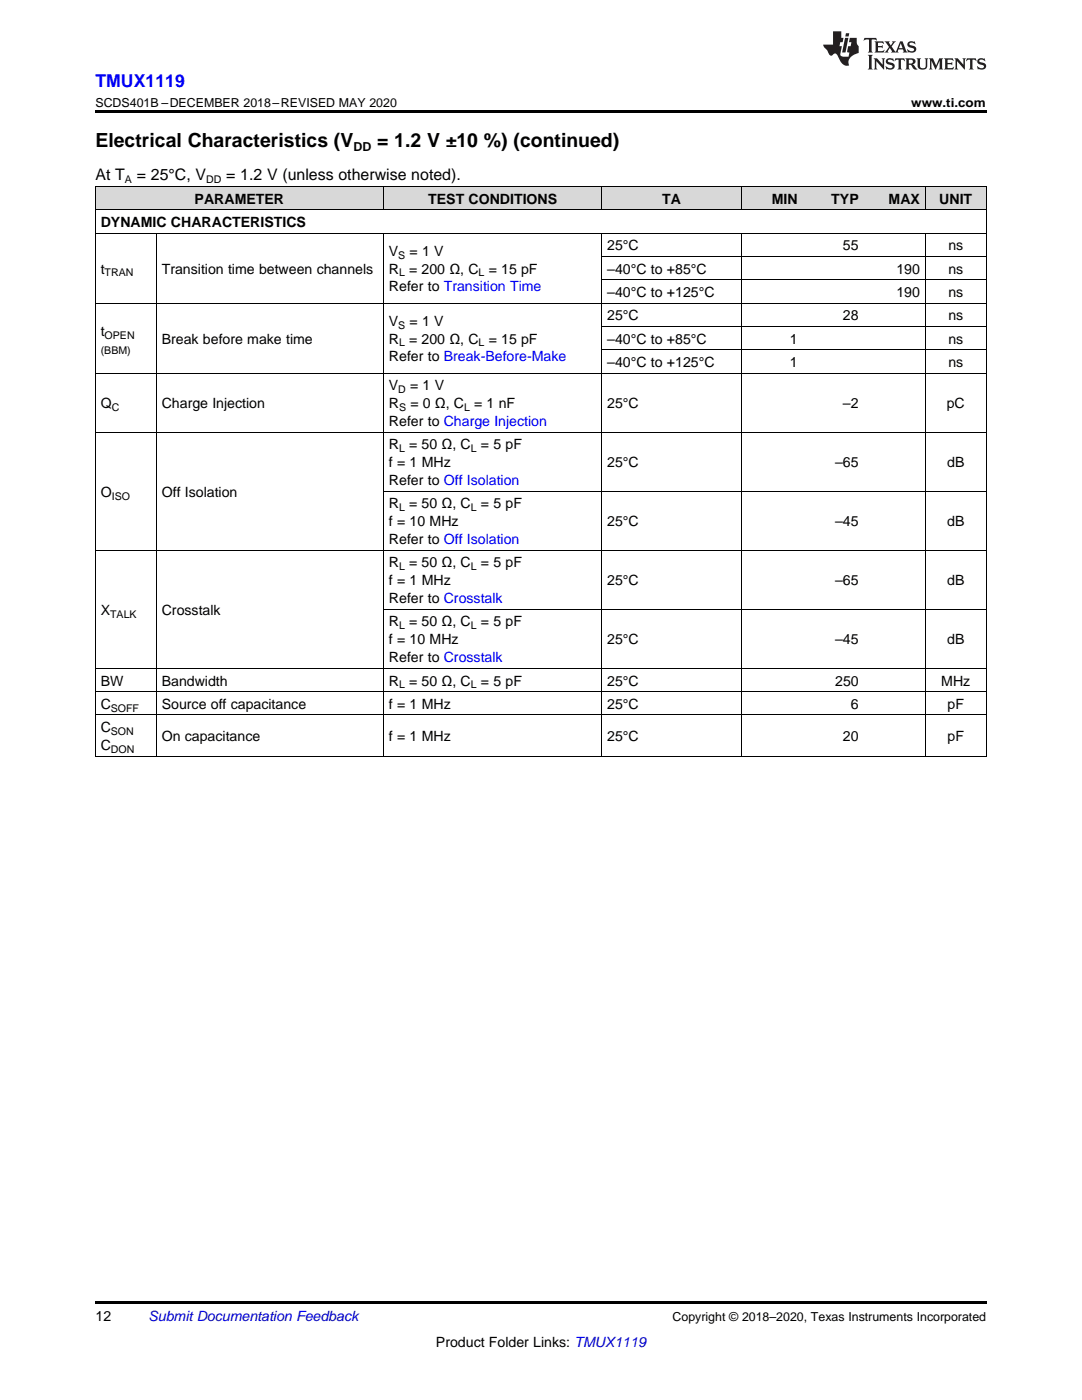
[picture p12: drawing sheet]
<svg xmlns="http://www.w3.org/2000/svg" width="216mm" height="279mm" viewBox="0 0 216 279" stroke-linecap="round" stroke-linejoin="round" font-family="sans-serif">
<defs><g id="words">
<g font-size="3.9">
<text x="19" y="29.3">Electrical Characteristics (V</text>
<text x="75.2" y="29.3">= 1.2 V ±10 %) (continued)</text>
</g>
<text font-size="3.5" fill="#00f" x="19" y="17.3">TMUX1119</text>
<g font-size="3.2">
<text x="19" y="36">At T</text>
<text x="27.3" y="36">= 25°C, V</text>
<text x="45.1" y="36">= 1.2 V (unless otherwise noted).</text>
</g>
<g font-size="2.8">
<text x="38.8" y="40.6">PARAMETER</text>
<text x="85.4" y="40.6">TEST CONDITIONS</text>
<text x="132.2" y="40.6">TA</text>
<text x="154" y="40.6">MIN</text>
<text x="165.9" y="40.6">TYP</text>
<text x="177.3" y="40.6">MAX</text>
<text x="187.4" y="40.6">UNIT</text>
<text x="20.1" y="45.3">DYNAMIC CHARACTERISTICS</text>
<text x="77.6" y="51">V</text>
<text x="81.7" y="51">= 1 V</text>
<text x="121.2" y="50">25°C</text>
<text x="168.2" y="50">55</text>
<text x="189.2" y="50">ns</text>
<text x="20.1" y="54.6">t</text>
<text x="32.3" y="54.6">Transition time between channels</text>
<text x="77.6" y="54.6">R</text>
<text x="77.6" y="58.2">Refer to Transition Time</text>
<text x="81.6" y="54.6">= 200 Ω, C</text>
<text x="97.5" y="54.6">= 15 pF</text>
<text x="121.2" y="54.6">–40°C to +85°C</text>
<text x="121.2" y="59.3">–40°C to +125°C</text>
<text x="178.9" y="54.6">190</text>
<text x="178.9" y="59.3">190</text>
<text x="189.2" y="54.6">ns</text>
<text x="189.2" y="59.3">ns</text>
<text x="77.6" y="65">V</text>
<text x="81.7" y="65">= 1 V</text>
<text x="121.2" y="63.9">25°C</text>
<text x="168.2" y="63.9">28</text>
<text x="189.2" y="63.9">ns</text>
<text x="20.1" y="67">t</text>
<text x="32.3" y="68.6">Break before make time</text>
<text x="77.6" y="68.6">R</text>
<text x="81.6" y="68.6">= 200 Ω, C</text>
<text x="97.5" y="68.6">= 15 pF</text>
<text x="121.2" y="68.6">–40°C to +85°C</text>
<text x="157.6" y="68.6">1</text>
<text x="189.2" y="68.6">ns</text>
<text x="77.6" y="72.1">Refer to Break-Before-Make</text>
<text x="77.6" y="77.9">V</text>
<text x="81.8" y="77.9">= 1 V</text>
<text x="121.2" y="73.2">–40°C to +125°C</text>
<text x="157.6" y="73.2">1</text>
<text x="189.2" y="73.2">ns</text>
<text x="20.1" y="81.5">Q</text>
<text x="32.3" y="81.5">Charge Injection</text>
<text x="77.6" y="81.5">R</text>
<text x="81.9" y="81.5">= 0 Ω, C</text>
<text x="94.6" y="81.5">= 1 nF</text>
<text x="121.2" y="81.5">25°C</text>
<text x="168.2" y="81.5">–2</text>
<text x="188.9" y="81.5">pC</text>
<text x="77.6" y="85">Refer to Charge Injection</text>
<text x="77.6" y="89.7">R</text>
<text x="81.6" y="89.7">= 50 Ω, C</text>
<text x="96" y="89.7">= 5 pF</text>
<text x="77.6" y="93.2">f = 1 MHz</text>
<text x="121.2" y="93.2">25°C</text>
<text x="166.7" y="93.2">–65</text>
<text x="189" y="93.2">dB</text>
<text x="20.1" y="99.1">O</text>
<text x="32.3" y="99.1">Off Isolation</text>
<text x="77.6" y="96.8">Refer to Off Isolation</text>
<text x="77.6" y="101.5">R</text>
<text x="81.6" y="101.5">= 50 Ω, C</text>
<text x="96" y="101.5">= 5 pF</text>
<text x="77.6" y="105">f = 10 MHz</text>
<text x="121.2" y="105">25°C</text>
<text x="166.7" y="105">–45</text>
<text x="189" y="105">dB</text>
<text x="77.6" y="108.6">Refer to Off Isolation</text>
<text x="77.6" y="113.2">R</text>
<text x="81.6" y="113.2">= 50 Ω, C</text>
<text x="96" y="113.2">= 5 pF</text>
<text x="77.6" y="116.8">f = 1 MHz</text>
<text x="121.2" y="116.8">25°C</text>
<text x="166.7" y="116.8">–65</text>
<text x="189" y="116.8">dB</text>
<text x="20.1" y="122.7">X</text>
<text x="32.3" y="122.7">Crosstalk</text>
<text x="77.6" y="120.4">Refer to Crosstalk</text>
<text x="77.6" y="125">R</text>
<text x="81.6" y="125">= 50 Ω, C</text>
<text x="96" y="125">= 5 pF</text>
<text x="77.6" y="128.6">f = 10 MHz</text>
<text x="121.2" y="128.6">25°C</text>
<text x="166.7" y="128.6">–45</text>
<text x="189" y="128.6">dB</text>
<text x="20.1" y="136.8">BW</text>
<text x="32.3" y="136.8">Bandwidth</text>
<text x="77.6" y="132.2">Refer to Crosstalk</text>
<text x="77.6" y="136.8">R</text>
<text x="81.6" y="136.8">= 50 Ω, C</text>
<text x="96" y="136.8">= 5 pF</text>
<text x="121.2" y="136.8">25°C</text>
<text x="166.7" y="136.8">250</text>
<text x="187.8" y="136.8">MHz</text>
<text x="20.1" y="141.5">C</text>
<text x="32.3" y="141.5">Source off capacitance</text>
<text x="77.6" y="141.5">f = 1 MHz</text>
<text x="121.2" y="141.5">25°C</text>
<text x="169.8" y="141.5">6</text>
<text x="189.1" y="141.5">pF</text>
<text x="20.1" y="146.1">C</text>
<text x="20.1" y="149.7">C</text>
<text x="32.3" y="147.9">On capacitance</text>
<text x="77.6" y="147.9">f = 1 MHz</text>
<text x="121.2" y="147.9">25°C</text>
<text x="168.2" y="147.9">20</text>
<text x="189.1" y="147.9">pF</text>
<text x="19" y="263.6">12</text>
<text x="87" y="268.9">Product Folder Links: TMUX1119</text>
</g>
<text font-size="2.8" fill="#0000c8" x="29.6" y="263.6">Submit Documentation Feedback</text>
<g font-size="2.5">
<text x="19" y="21.4">SCDS401B –DECEMBER 2018–REVISED MAY 2020</text>
<text x="181.8" y="21.4">www.ti.com</text>
<text x="70.5" y="30.1">DD</text>
<text x="134.2" y="263.6">Copyright © 2018–2020, Texas Instruments Incorporated</text>
</g>
<g font-size="2.1">
<text x="24.9" y="36.6">A</text>
<text x="41.1" y="36.6">DD</text>
<text x="79.5" y="51.6">S</text>
<text x="20.9" y="55.2">TRAN</text>
<text x="79.6" y="55.2">L</text>
<text x="95.5" y="55.2">L</text>
<text x="79.5" y="65.6">S</text>
<text x="20.1" y="70.7">(BBM)</text>
<text x="20.9" y="67.6">OPEN</text>
<text x="79.6" y="69.1">L</text>
<text x="95.5" y="69.1">L</text>
<text x="22.3" y="82">C</text>
<text x="79.5" y="78.5">D</text>
<text x="79.6" y="82">S</text>
<text x="92.6" y="82">L</text>
<text x="79.6" y="90.2">L</text>
<text x="93.9" y="90.2">L</text>
<text x="22.3" y="99.7">ISO</text>
<text x="79.6" y="102">L</text>
<text x="93.9" y="102">L</text>
<text x="79.6" y="113.8">L</text>
<text x="93.9" y="113.8">L</text>
<text x="22" y="123.3">TALK</text>
<text x="79.6" y="125.6">L</text>
<text x="93.9" y="125.6">L</text>
<text x="79.6" y="137.4">L</text>
<text x="93.9" y="137.4">L</text>
<text x="22.1" y="142">SOFF</text>
<text x="22.1" y="146.7">SON</text>
<text x="22.1" y="150.2">DON</text>
</g>
</g></defs>
<g fill="#d8d8d8">
<path d="M19 37.3h12.2v4.6h-12.2z"/>
<path d="M31.2 37.3h45.4v4.6h-45.4z"/>
<path d="M76.6 37.3h43.5v4.6h-43.5z"/>
<path d="M120.1 37.3h27.9v4.6h-27.9z"/>
<path d="M148 37.3h12.2v4.6h-12.2z"/>
<path d="M160.2 37.3h12.2v4.6h-12.2z"/>
<path d="M172.4 37.3h12.2v4.6h-12.2z"/>
<path d="M184.6 37.3h12.2v4.6h-12.2z"/>
</g>
<path d="M19 22h177.8v.5h-177.8zM19 150.9l.2 .1zM76.4 150.9l.2 .1zM120 150.9l.1 .1zM147.9 150.9l.1 .1zM160.1 150.9l.1 .1zM172.3 150.9l.1 .1zM184.5 150.9l.1 .1zM196.7 150.9l.1 .1zM19 259.7h177.8v.5h-177.8z" fill="#000"/>
<g fill="none" stroke="#000" stroke-width=".2">
<path d="M19 37.2h177.8M19.1 37.2v113.8M76.5 37.2v4.7M120.1 37.2v4.7M148 37.2v4.7M184.6 37.2v4.7M196.8 37.2v113.8M19 46.5h177.8M19 41.9h177.8M31.2 46.6v104.4M76.5 46.6v104.4M120.1 46.6v104.4"/>
<path d="M120.1 55.8h76.7M120.1 51.2h76.7M148 46.6v104.4M184.6 46.6v104.4M19 74.5h177.8M19 60.5h177.8M120.1 69.8h76.7M120.1 65.1h76.7M19 86.2h177.8M76.6 98h120.2M19 109.8h177.8M19 138h177.8"/>
<path d="M19 133.4h177.8M76.6 121.6h120.2M19 150.9h177.8M19 142.7h177.8"/>
</g>
<g fill="#231f20">
<path d="M172.5 7.6l-.1 .5 .4-.2h.6v.1v2.1l-.2 .4h.9l-.2-.4v-2.1l.1-.1h.5l.5 .2-.2-.5zM174.5 8.3l.2 .3v1.5l-.2 .4h1.8l.2-.6a1.04 1.04 0 0 1-1.3 .2v-.7h.6l.3 .2v-.6l-.3 .2h-.6v-.6l.8-.1 .4 .3-.2-.5zM176.5 8.3l.9 1.1-.9 1.1h.8l-.2-.2 .4-.7 .5 .7-.2 .2h1.5l-.2-.2 .2-.4h.9l.1 .4-.2 .2h1l-.3-.3-.7-1.9h-.5l-.9 2-.8-1 .9-1h-.8l.1 .3-.4 .5-.3-.6 .1-.2zM179.7 8.6l.4 1h-.7zM181.3 8.4a.63 .63 0 0 0-.2 .7 .63 .63 0 0 0 .6 .4l.6 .2 .1 .2a.75 .75 0 0 1-.7 .4 .75 .75 0 0 1-.6-.5l.1 .7 .1-.1a1.11 1.11 0 0 0 1.5-.6 1.13 1.13 0 0 0-1.2-.8l-.1-.4a1.04 1.04 0 0 1 1.2 .2l-.2-.5-.2 .1-.4-.2zM173.2 10.9l.2 .4v2.2l-.2 .4h1l-.3-.4v-2.2l.3-.4zM174.3 11.6l.3 .4v1.5l-.3 .4h.8l-.2-.4v-1.3l1.5 1.7v-1.9l.2-.4h-.7l.2 .4v.9l-1.1-1.3zM177 11.8a.62 .62 0 0 0-.2 .7 .62 .62 0 0 0 .6 .4l.6 .1 .1 .3a.76 .76 0 0 1-.7 .3 .76 .76 0 0 1-.7-.4l.2 .7 .1-.1a1.11 1.11 0 0 0 1.5-.6 1.13 1.13 0 0 0-1.2-.8l-.1-.4a1.04 1.04 0 0 1 1.2 .2l-.2-.6-.2 .1-.5-.1zM178.7 11.6l-.2 .6a.61 .61 0 0 1 .8-.3v1.6l-.2 .4h.9l-.2-.4v-1.6a.63 .63 0 0 1 .7 .3l-.1-.6zM180.6 11.6l.3 .4v1.5l-.3 .4h1l-.2-.2-.1-.8 .6 .2a.76 .76 0 0 0 1.2 .7l-1-1a.58 .58 0 0 0 .6-.5 .58 .58 0 0 0-.5-.6zM181.4 11.9h.1a.45 .45 0 0 1 .5 .1 .45 .45 0 0 1 .1 .5l-.8 .2zM182.9 11.6l.2 .2a2.17 2.17 0 0 0 .3 1.9 .99 .99 0 0 0 1.6-.6v-1.1l.2-.4h-.7l.2 .2a1.92 1.92 0 0 1-.2 1.8 .6 .6 0 0 1-.9-.5v-1.1l.2-.4zM185.4 11.6l.2 .4v1.5l-.2 .4h.7l-.2-.4v-1.4l.8 1.8 .8-1.8v1.4l-.2 .4h.9l-.2-.4v-1.5l.2-.4h-.8l-.6 1.5-.6-1.5zM188.4 11.6l.2 .4v1.5l-.2 .4h1.8l.1-.6a1.04 1.04 0 0 1-1.2 .1v-.6h.5l.4 .2v-.6l-.4 .2h-.5v-.7h.8l.3 .3-.1-.6zM190.5 11.6l.2 .4v1.5l-.2 .4h.7l-.2-.4v-1.3l1.5 1.7v-1.9l.2-.4h-.7l.2 .4v.9l-1.1-1.3zM192.9 11.6l-.1 .6a.61 .61 0 0 1 .7-.3l.1 1.6-.3 .4h1l-.3-.4 .1-1.6a.63 .63 0 0 1 .7 .3l-.1-.6zM195.2 11.8a.62 .62 0 0 0-.2 .7 .62 .62 0 0 0 .6 .4l.6 .1 .1 .3a.76 .76 0 0 1-.7 .3 .76 .76 0 0 1-.6-.4l.1 .7 .1-.1a1.11 1.11 0 0 0 1.6-.6 1.13 1.13 0 0 0-1.3-.8l-.1-.4a1.04 1.04 0 0 1 1.2 .2l-.1-.6-.2 .1-.5-.1z"/>
<path d="M166.2 6.3v2.6h-1.9v.4l.8 .9a.91 .91 0 0 0 1 .8 .56 .56 0 0 1 .5-.3 .56 .56 0 0 1 .5 .3l.4 .8a1.53 1.53 0 0 0 1.9 1.2 1.54 1.54 0 0 1 1-2.1l.9-.3v-1.4a1.52 1.52 0 0 1-.4-1.6h-1.3l-.2 .8h.5l-.2 .8h-.5l-.1 1v.2l.4 .1-.2 .8a1.93 1.93 0 0 1-1.6-.3l.3-1.8h-.5l.2-.8h.4l.2-.8h-.4v-1.3zM168.6 7.6l-.6 2.9h.7l.6-2.9zM168.8 6.6l-.1 .7h.6l.2-.7z"/>
</g>
<use href="#words"/>
</svg>
